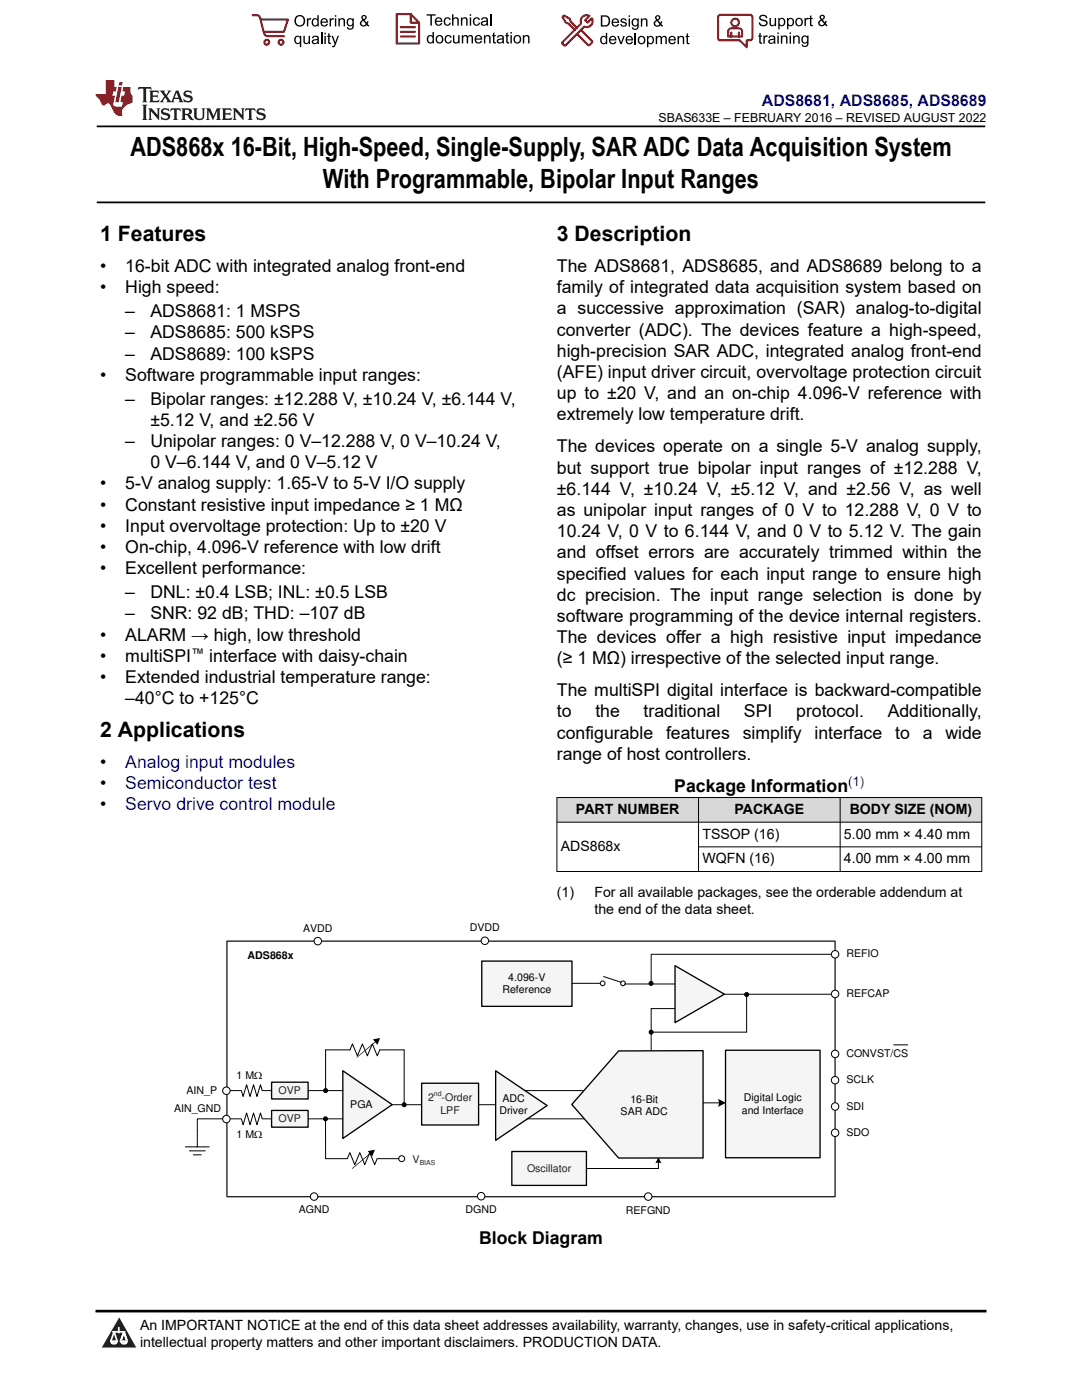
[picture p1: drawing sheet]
<svg xmlns="http://www.w3.org/2000/svg" width="216mm" height="279mm" viewBox="0 0 216 279" stroke-linecap="round" stroke-linejoin="round" font-family="sans-serif">
<defs><g id="words">
<g font-size="5.3">
<text x="26" y="31.2">ADS868x 16-Bit, High-Speed, Single-Supply, SAR ADC Data Acquisition System</text>
<text x="64.5" y="37.5">With Programmable, Bipolar Input Ranges</text>
</g>
<g font-size="4.2">
<text x="20" y="48.1">1 Features</text>
<text x="111.1" y="48.1">3 Description</text>
<text x="20" y="147.1">2 Applications</text>
</g>
<g font-size="3.5">
<text x="20" y="54.3">•</text>
<text x="20" y="58.5">•</text>
<text x="25" y="54.3">16-bit ADC with integrated analog front-end</text>
<text x="25" y="58.5">High speed:</text>
<text x="111.1" y="54.3">The ADS8681, ADS8685, and ADS8689 belong to a</text>
<text x="111.1" y="58.5">family of integrated data acquisition system based on</text>
<text x="25" y="63.3">–</text>
<text x="30" y="63.3">ADS8681: 1 MSPS</text>
<text x="111.1" y="62.8">a successive approximation (SAR) analog-to-digital</text>
<text x="25" y="67.5">–</text>
<text x="25" y="71.7">–</text>
<text x="30" y="67.5">ADS8685: 500 kSPS</text>
<text x="30" y="71.7">ADS8689: 100 kSPS</text>
<text x="111.1" y="67">converter (ADC). The devices feature a high-speed,</text>
<text x="111.1" y="71.2">high-precision SAR ADC, integrated analog front-end</text>
<text x="20" y="76">•</text>
<text x="25" y="76">Software programmable input ranges:</text>
<text x="111.1" y="75.5">(AFE) input driver circuit, overvoltage protection circuit</text>
<text x="25" y="80.7">–</text>
<text x="30" y="80.7">Bipolar ranges: ±12.288 V, ±10.24 V, ±6.144 V,</text>
<text x="111.1" y="79.7">up to ±20 V, and an on-chip 4.096-V reference with</text>
<text x="111.1" y="83.9">extremely low temperature drift.</text>
<text x="25" y="89.2">–</text>
<text x="30" y="85">±5.12 V, and ±2.56 V</text>
<text x="30" y="89.2">Unipolar ranges: 0 V–12.288 V, 0 V–10.24 V,</text>
<text x="30" y="93.4">0 V–6.144 V, and 0 V–5.12 V</text>
<text x="111.1" y="90.3">The devices operate on a single 5-V analog supply,</text>
<text x="111.1" y="94.5">but support true bipolar input ranges of ±12.288 V,</text>
<text x="20" y="97.7">•</text>
<text x="20" y="101.9">•</text>
<text x="25" y="97.7">5-V analog supply: 1.65-V to 5-V I/O supply</text>
<text x="25" y="101.9">Constant resistive input impedance ≥ 1 MΩ</text>
<text x="111.1" y="98.7">±6.144 V, ±10.24 V, ±5.12 V, and ±2.56 V, as well</text>
<text x="20" y="106.1">•</text>
<text x="25" y="106.1">Input overvoltage protection: Up to ±20 V</text>
<text x="111.1" y="107.2">10.24 V, 0 V to 6.144 V, and 0 V to 5.12 V. The gain</text>
<text x="111.1" y="103">as unipolar input ranges of 0 V to 12.288 V, 0 V to</text>
<text x="20" y="110.4">•</text>
<text x="25" y="110.4">On-chip, 4.096-V reference with low drift</text>
<text x="111.1" y="111.4">and offset errors are accurately trimmed within the</text>
<text x="20" y="114.6">•</text>
<text x="25" y="114.6">Excellent performance:</text>
<text x="25" y="119.4">–</text>
<text x="30" y="119.4">DNL: ±0.4 LSB; INL: ±0.5 LSB</text>
<text x="111.1" y="119.9">dc precision. The input range selection is done by</text>
<text x="111.1" y="115.7">specified values for each input range to ensure high</text>
<text x="25" y="123.6">–</text>
<text x="30" y="123.6">SNR: 92 dB; THD: –107 dB</text>
<text x="111.1" y="124.1">software programming of the device internal registers.</text>
<text x="20" y="127.8">•</text>
<text x="25" y="127.8">ALARM → high, low threshold</text>
<text x="111.1" y="128.4">The devices offer a high resistive input impedance</text>
<text x="20" y="132.1">•</text>
<text x="20" y="136.3">•</text>
<text x="25" y="132.1">multiSPI</text>
<text x="25" y="136.3">Extended industrial temperature range:</text>
<text x="41.8" y="132.1">interface with daisy-chain</text>
<text x="111.1" y="132.6">(≥ 1 MΩ) irrespective of the selected input range.</text>
<text x="25" y="140.5">–40°C to +125°C</text>
<text x="111.1" y="143.2">to</text>
<text x="111.1" y="139">The multiSPI digital interface is backward-compatible</text>
<text x="118.8" y="143.2">the</text>
<text x="128.4" y="143.2">traditional</text>
<text x="148.5" y="143.2">SPI</text>
<text x="158.9" y="143.2">protocol.</text>
<text x="177.1" y="143.2">Additionally,</text>
<text x="111.1" y="147.4">configurable</text>
<text x="132.9" y="147.4">features</text>
<text x="148.2" y="147.4">simplify</text>
<text x="162.5" y="147.4">interface</text>
<text x="178.6" y="147.4">to</text>
<text x="184.1" y="147.4">a</text>
<text x="188.6" y="147.4">wide</text>
<text x="20" y="153.2">•</text>
<text x="111.1" y="151.7">range of host controllers.</text>
<text x="20" y="157.5">•</text>
<text x="20" y="161.7">•</text>
<text x="134.5" y="158">Package Information</text>
<text x="95.6" y="248.2">Block Diagram</text>
</g>
<g font-size="3.5" fill="#00f">
<text x="25" y="153.2">Analog input modules</text>
<text x="25" y="157.5">Semiconductor test</text>
<text x="25" y="161.7">Servo drive control module</text>
</g>
<text font-size="3.2" fill="#00f" x="152" y="21.1">ADS8681, ADS8685, ADS8689</text>
<g font-size="2.8">
<text x="114.9" y="162.4">PART NUMBER</text>
<text x="140.2" y="167.4">TSSOP (16)</text>
<text x="146.6" y="162.4">PACKAGE</text>
<text x="168.4" y="167.4">5.00 mm × 4.40 mm</text>
<text x="169.5" y="162.4">BODY SIZE (NOM)</text>
<text x="111.9" y="169.8">ADS868x</text>
<text x="140.2" y="172.3">WQFN (16)</text>
<text x="168.4" y="172.3">4.00 mm × 4.00 mm</text>
<text x="111.1" y="179.1">(1)</text>
<text x="118.6" y="179.1">For all available packages, see the orderable addendum at</text>
<text x="118.6" y="182.5">the end of the data sheet.</text>
<text x="27.9" y="265.5">An IMPORTANT NOTICE at the end of this data sheet addresses availability, warranty, changes, use in safety-critical applications,</text>
<text x="27.9" y="268.9">intellectual property matters and other important disclaimers. PRODUCTION DATA.</text>
</g>
<text font-size="2.6" x="38.1" y="131.2">™</text>
<text font-size="2.6" fill="#00f" x="169.2" y="156.8">(1)</text>
<text font-size="2.5" x="131.4" y="24.3">SBAS633E – FEBRUARY 2016 – REVISED AUGUST 2022</text>
<g font-size="2.1">
<text x="60.5" y="185.9">AVDD</text>
<text x="93.8" y="185.8">DVDD</text>
<text x="49.4" y="191.5">ADS868x</text>
<text x="168.9" y="191.1">REFIO</text>
<text x="101.4" y="195.7">4.096-V</text>
<text x="100.2" y="198.2">Reference</text>
<text x="168.9" y="199">REFCAP</text>
<text x="47.2" y="215.4">1 M:</text>
<text x="168.9" y="211">CONVST/CS</text>
<text x="34.7" y="222">AIN_GND</text>
<text x="37.2" y="218.3">AIN_P</text>
<text x="69.9" y="221.1">PGA</text>
<text x="100.2" y="219.8">ADC</text>
<text x="125.8" y="220.1">16-Bit</text>
<text x="148.4" y="219.7">Digital Logic</text>
<text x="168.9" y="216.2">SCLK</text>
<text x="168.9" y="221.5">SDI</text>
<text x="47.2" y="227.2">1 M:</text>
<text x="99.6" y="222.4">Driver</text>
<text x="123.8" y="222.6">SAR ADC</text>
<text x="148" y="222.2">and Interface</text>
<text x="168.9" y="226.7">SDO</text>
<text x="59.6" y="242.1">AGND</text>
<text x="92.9" y="242.1">DGND</text>
<text x="124.9" y="242.2">REFGND</text>
</g>
<g font-size="2.1" fill="#211f1f">
<text x="55.6" y="218.3">OVP</text>
<text x="85.4" y="219.7">2</text>
<text x="88.1" y="219.7">-Order</text>
<text x="55.6" y="223.9">OVP</text>
<text x="87.9" y="222.3">LPF</text>
<text x="82.3" y="232.2">V</text>
<text x="105.2" y="233.8">Oscillator</text>
</g>
<g font-size="1.4" fill="#211f1f">
<text x="86.6" y="218.7">nd</text>
<text x="83.7" y="232.5">BIAS</text>
</g>
</g></defs>
<path d="M19.3 25.2h177.3M19.3 40.4h177.3" fill="none" stroke="#000" stroke-width=".35"/>
<g fill="#d8d8d8">
<path d="M111.1 159.2h84.8v4.9h-84.8z" fill-rule="evenodd"/>
<path d="M111.2 159.2h28.1v4.8h-28.1z" fill-rule="evenodd"/>
<path d="M139.4 159.2h28.2v4.8h-28.2z" fill-rule="evenodd"/>
<path d="M167.7 159.2h28.1v4.8h-28.1z" fill-rule="evenodd"/>
</g>
<g fill="none" stroke="#000" stroke-width=".2">
<path d="M111.1 159.2h84.9M111.1 159.1v14.9M139.4 159.1v14.9M167.6 159.1v14.9M195.9 159.1v14.9M111.1 164.1h84.9M111.1 173.9h84.9M139.4 169h56.6M120.4 194.9l3.5 1.1M129.9 190.5v5.4M135.4 195.7h1.1M135.9 195.1v1.1"/>
<path d="M135.4 201.3h1.1"/>
<circle cx="120.2" cy="196.2" r=".47"/>
<circle cx="124.3" cy="196.2" r=".47"/>
</g>
<path d="M45.3 187.8h121.3v51h-121.3z" fill="none" stroke="#211f1f" stroke-width=".26"/>
<path d="M102.1 229.8h14.9v6.8h-14.9z" fill-rule="evenodd" fill="#f5f5f5"/>
<path d="M102.1 229.8h14.9v6.8h-14.9z" fill="none" stroke="#000" stroke-width=".26"/>
<g fill="#000">
<path d="M74.4 207.4l1.4-.2-.5 1.3z"/>
<path d="M71.1 211l3.8-3.2 .1 .2-3.8 3.1z" fill-rule="evenodd"/>
</g>
<path d="M68.4 213.7l9.9 6.8-9.9 6.7z" fill="#f5f5f5"/>
<path d="M68.4 213.7l9.9 6.8-9.9 6.7z" fill="none" stroke="#000" stroke-width=".26"/>
<path d="M98.9 213.7l10.3 6.9-10.3 7z" fill="#f5f5f5"/>
<path d="M98.9 213.7l10.3 6.9-10.3 7z" fill="none" stroke="#000" stroke-width=".26"/>
<path d="M45.7 217.7h2.5l.3 1.1 .7-2.3 .7 2.3 .7-2.3 .7 2.3 .7-2.3 .3 1.2h16.1M104.7 217.7h11.9M105.1 223.3h11.5" fill="none" stroke="#000" stroke-width=".2"/>
<path d="M54.2 216h7.3v3.3h-7.3z" fill-rule="evenodd" fill="#f5f5f5"/>
<path d="M54.2 216h7.3v3.3h-7.3z" fill="none" stroke="#000" stroke-width=".26"/>
<circle cx="45.1" cy="217.7" r=".59" fill="#fefefe"/>
<g fill="none" stroke="#000" stroke-width=".2">
<path d="M45.7 223.3h2.5l.3 1.2 .7-2.4 .7 2.4 .7-2.4 .7 2.4 .7-2.4 .3 1.2h16.1"/>
<circle cx="45.1" cy="217.7" r=".59"/>
<circle cx="65" cy="217.7" r=".4"/>
</g>
<circle cx="65" cy="217.7" r=".4" fill="#000"/>
<path d="M54.2 221.6h7.3v3.4h-7.3z" fill-rule="evenodd" fill="#f5f5f5"/>
<path d="M54.2 221.6h7.3v3.4h-7.3z" fill="none" stroke="#000" stroke-width=".26"/>
<circle cx="45.1" cy="223.3" r=".59" fill="#fefefe"/>
<g fill="none" stroke="#000" stroke-width=".2">
<path d="M78.3 220.5h20.6"/>
<circle cx="45.1" cy="223.3" r=".59"/>
<circle cx="65" cy="223.3" r=".4"/>
<circle cx="80.6" cy="220.5" r=".4"/>
</g>
<g fill="#000">
<circle cx="65" cy="223.3" r=".4"/>
<circle cx="80.6" cy="220.5" r=".4"/>
</g>
<path d="M84.1 216.2h11.4v8.3h-11.4z" fill-rule="evenodd" fill="#f5f5f5"/>
<path d="M84.1 216.2h11.4v8.3h-11.4z" fill="none" stroke="#000" stroke-width=".26"/>
<circle cx="80.1" cy="231.2" r=".59" fill="#fefefe"/>
<g fill="none" stroke="#000" stroke-width=".2">
<path d="M65 217.6v-8.1h4.8l.5-1.2 1 2.4 1-2.4 1 2.4 1-2.4 1 2.4 .5-1.2h4.8v11.1M37 228.9h4.8M37.8 229.7h3.2M38.6 230.5h1.6M44.5 223.3h-5.1v5.6M65 223.3v7.9h4.3l.5-1.2 1 2.4 1-2.4 1 2.4 1-2.4 1 2.4 .5-1.2h4.3"/>
<circle cx="80.1" cy="231.2" r=".59"/>
</g>
<g fill="#000">
<path d="M73.4 229.7l1.4-.3-.5 1.4z"/>
<path d="M70.2 233.2l3.8-3.2 .1 .1-3.8 3.2z" fill-rule="evenodd"/>
</g>
<circle cx="45.2" cy="217.7" r=".75" fill="#fefefe"/>
<circle cx="45.2" cy="217.7" r=".75" fill="none" stroke="#000" stroke-width=".2"/>
<circle cx="45.2" cy="223.3" r=".75" fill="#fefefe"/>
<g fill="none" stroke="#000" stroke-width=".2">
<path d="M131.4 231.9v1.3"/>
<circle cx="45.2" cy="223.3" r=".75"/>
</g>
<path d="M131.4 230.9l.6 1.3-.6-.2-.6 .2z" fill-rule="evenodd" fill="#000"/>
<path d="M96.1 191.8h18v9h-18z" fill-rule="evenodd" fill="#f5f5f5"/>
<path d="M96.1 191.8h18v9h-18z" fill="none" stroke="#000" stroke-width=".26"/>
<g fill="none" stroke="#000" stroke-width=".2">
<path d="M124.6 196.4h10.2M141.4 198.4h25.2M149 198.9v7.1h-19.1M129.9 201.3h5M129.9 201.3v9"/>
<circle cx="149" cy="198.5" r=".4"/>
</g>
<circle cx="149" cy="198.5" r=".4" fill="#000"/>
<circle cx="166.6" cy="198.4" r=".75" fill="#fefefe"/>
<circle cx="166.6" cy="198.4" r=".75" fill="none" stroke="#000" stroke-width=".2"/>
<circle cx="166.6" cy="210.3" r=".75" fill="#fefefe"/>
<g fill="none" stroke="#000" stroke-width=".2">
<path d="M117.1 233.2h14.3M140.3 220.1h3.4"/>
<circle cx="129.9" cy="196.3" r=".4"/>
<circle cx="166.6" cy="210.3" r=".75"/>
</g>
<g fill="#000">
<path d="M143.3 219.3l1.6 .8-1.6 .8a1.79 1.79 0 0 0 0-1.6z" fill-rule="evenodd"/>
<circle cx="129.9" cy="196.3" r=".4"/>
</g>
<circle cx="129.3" cy="238.8" r=".75" fill="#fefefe"/>
<circle cx="129.3" cy="238.8" r=".75" fill="none" stroke="#000" stroke-width=".2"/>
<circle cx="96" cy="238.7" r=".75" fill="#fefefe"/>
<circle cx="96" cy="238.7" r=".75" fill="none" stroke="#000" stroke-width=".2"/>
<circle cx="62.7" cy="238.8" r=".75" fill="#fefefe"/>
<circle cx="62.7" cy="238.8" r=".75" fill="none" stroke="#000" stroke-width=".2"/>
<circle cx="96.8" cy="187.8" r=".75" fill="#fefefe"/>
<circle cx="96.8" cy="187.8" r=".75" fill="none" stroke="#000" stroke-width=".2"/>
<circle cx="63.4" cy="187.8" r=".75" fill="#fefefe"/>
<g fill="none" stroke="#000" stroke-width=".2">
<path d="M178.3 208.5h2.8"/>
<circle cx="63.4" cy="187.8" r=".75"/>
</g>
<path d="M134.7 192.7l9.8 5.7-9.8 5.7z" fill="#f5f5f5"/>
<path d="M134.7 192.7l9.8 5.7-9.8 5.7z" fill="none" stroke="#000" stroke-width=".26"/>
<path d="M114.1 196.2h5.6" fill="none" stroke="#000" stroke-width=".2"/>
<path d="M144.8 209.6h18.8v21.5h-18.8z" fill-rule="evenodd" fill="#f5f5f5"/>
<path d="M144.8 209.6h18.8v21.5h-18.8z" fill="none" stroke="#000" stroke-width=".26"/>
<path d="M130 190.5h36.6" fill="none" stroke="#000" stroke-width=".2"/>
<circle cx="166.6" cy="190.5" r=".75" fill="#fefefe"/>
<circle cx="166.6" cy="190.5" r=".75" fill="none" stroke="#000" stroke-width=".2"/>
<circle cx="166.6" cy="215.6" r=".75" fill="#fefefe"/>
<circle cx="166.6" cy="215.6" r=".75" fill="none" stroke="#000" stroke-width=".2"/>
<circle cx="166.6" cy="220.8" r=".75" fill="#fefefe"/>
<circle cx="166.6" cy="220.8" r=".75" fill="none" stroke="#000" stroke-width=".2"/>
<circle cx="166.6" cy="226.1" r=".75" fill="#fefefe"/>
<g fill="none" stroke="#000" stroke-width=".2">
<circle cx="129.9" cy="206" r=".4"/>
<circle cx="166.6" cy="226.1" r=".75"/>
</g>
<circle cx="129.9" cy="206" r=".4" fill="#000"/>
<path d="M123.4 209.7h16.9v21.4h-16.9l-9.3-10.7z" fill-rule="evenodd" fill="#f5f5f5"/>
<path d="M123.4 209.7h16.9v21.4h-16.9l-9.3-10.7z" fill="none" stroke="#000" stroke-width=".26"/>
<path d="M0 0h215.9v23.8h-215.9z" fill-rule="evenodd" fill="#fff"/>
<path d="M27.7 17.4l-.2 .6 .5-.3h.6v.1v2.2l-.2 .4h1l-.2-.4v-2.2v-.1h.5l.5 .3-.1-.6zM29.8 18.1l.2 .4v1.5l-.2 .4h1.9l.1-.6a1.08 1.08 0 0 1-1.3 .2v-.7h.6l.4 .2v-.6l-.4 .2h-.6v-.6l.2-.1a1 1 0 0 1 1 .2l-.1-.5zM31.8 18.1l1 1.1-1 1.2h.9l-.2-.2 .4-.7 .5 .7-.2 .2h1.6l-.2-.2 .1-.4h1l.1 .4-.1 .2h.9l-.2-.3-.8-2h-.5l-1 2.2-.8-1.1 .9-1.1h-.8l.2 .2-.5 .7-.3-.7 .1-.2zM35.2 18.5l.4 1h-.8zM36.8 18.2a.65 .65 0 0 0-.2 .7 .65 .65 0 0 0 .6 .5l.7 .2 .1 .2a.79 .79 0 0 1-.7 .4 .79 .79 0 0 1-.7-.5l.1 .7 .2-.1a.93 .93 0 0 0 1.1 .1 .93 .93 0 0 0 .4-1 1.46 1.46 0 0 0-1.2-.6l-.1-.3a1.09 1.09 0 0 1 1.2 .2l-.2-.6-.1 .1-.6-.2zM28.4 20.9l.2 .4v2.3l-.2 .3h1l-.2-.3v-2.3l.2-.4zM29.6 21.6l.2 .4v1.6l-.2 .3h.8l-.3-.3v-1.4l1.7 1.8v-2l.2-.4h-.8l.2 .2 .1 1.1-1.2-1.3zM32.3 21.8a.65 .65 0 0 0-.2 .7 .65 .65 0 0 0 .7 .4l.6 .2 .1 .2a.79 .79 0 0 1-.7 .4 .79 .79 0 0 1-.7-.5l.1 .7 .2-.1a.93 .93 0 0 0 1.1 .1 .93 .93 0 0 0 .4-.9 1.46 1.46 0 0 0-1.2-.6l-.1-.4a1.09 1.09 0 0 1 1.2 .2l-.2-.6-.1 .1-.6-.1zM34.1 21.6l-.1 .7a.63 .63 0 0 1 .7-.4l.1 1.7-.3 .3h1l-.2-.3v-1.7a.66 .66 0 0 1 .8 .4l-.1-.7zM36.2 21.6l.2 .4v1.6l-.2 .3h.9l-.2-.2v-.7h.5l.1 .2a.79 .79 0 0 0 1.2 .6l-1-.9a.61 .61 0 0 0 .6-.6 .61 .61 0 0 0-.5-.6zM36.9 21.9h.2a.47 .47 0 0 1 .5 .1 .47 .47 0 0 1 .1 .5l-.2 .2h-.6zM38.5 21.6l.2 .2a2.27 2.27 0 0 0 .4 2 1.04 1.04 0 0 0 1.7-.7v-1.3l.2-.2h-.8l.2 .4v1.1a.6 .6 0 0 1-.6 .6 .6 .6 0 0 1-.6-.6v-1.1l.3-.4zM41.1 21.6l.2 .4v1.6l-.2 .3h.7l-.2-.3v-1.5l.9 1.9 .8-1.9v1.5l-.2 .3h1l-.3-.3v-1.6l.3-.4h-.8l-.7 1.5-.7-1.5zM44.3 21.6l.2 .4v1.6l-.2 .3h1.9l.1-.5a1.09 1.09 0 0 1-1.3 .1v-.6h.6l.4 .1v-.6l-.4 .2h-.6v-.6l.2-.1a1.01 1.01 0 0 1 1 .3l-.1-.6zM46.4 21.6l.3 .4v1.6l-.3 .3h.8l-.2-.3v-1.4l1.6 1.8v-2l.2-.4h-.7l.2 .2v1.1l-1.2-1.3zM49 21.6l-.1 .7a.63 .63 0 0 1 .8-.4v1.7l-.3 .3h1l-.2-.3v-1.7a.66 .66 0 0 1 .8 .4l-.1-.7zM51.4 21.8a.65 .65 0 0 0-.2 .7 .65 .65 0 0 0 .6 .4l.6 .2 .2 .2a.79 .79 0 0 1-.8 .4 .79 .79 0 0 1-.6-.5l.1 .7 .2-.1a.93 .93 0 0 0 1 .1 .93 .93 0 0 0 .5-.9 1.46 1.46 0 0 0-1.3-.6l-.1-.4a1.09 1.09 0 0 1 1.3 .2l-.2-.6-.2 .1-.5-.1z" fill="#231f20"/>
<path d="M21.1 16v2.8h-2.1l.1 .3 .9 1a.95 .95 0 0 0 .9 .9 .59 .59 0 0 1 .6-.4 .59 .59 0 0 1 .5 .4l.4 .8a1.59 1.59 0 0 0 2.1 1.3 1.61 1.61 0 0 1 1-2.2l1-.4-.1-1.5a1.59 1.59 0 0 1-.4-1.6h-1.4l-.2 .9h.5l-.1 .8h-.5l-.2 1v.2l.4 .1-.2 .9h-.6a.73 .73 0 0 1-1.1-.7l.3-1.5h-.5l.2-.8h.5l.2-.9h-.5v-1.4zM23.6 17.4l-.6 3h.7l.6-3zM23.8 16.4l-.1 .7h.7l.1-.7z" fill="#ed1c24"/>
<g fill="#000">
<path d="M58.7 4.2a1.15 1.15 0 0 1 2.3 0 1.15 1.15 0 0 1-2.3 0zM59.3 3.5a.89 .89 0 0 0-.2 1.1 .89 .89 0 0 0 1.1 .4 .88 .88 0 0 0 .3-1.3 .88 .88 0 0 0-1.2-.2z" fill-rule="evenodd"/>
<path d="M58.9 7.3l.5-.2 .5 .3v-.3h.2v2.3h-.3v-.8a.74 .74 0 0 1-.9 0 .74 .74 0 0 1-.2-1zM59.1 7.5a.57 .57 0 0 0-.1 .7 .57 .57 0 0 0 .7 .2 .57 .57 0 0 0 .2-.7 .57 .57 0 0 0-.8-.2z" fill-rule="evenodd"/>
<path d="M61.2 3.6h.3v.3l.2-.2 .3-.1 .1 .1-.1 .3a.36 .36 0 0 0-.4 0 .36 .36 0 0 0-.1 .4v.9h-.3z" fill-rule="evenodd"/>
<path d="M60.5 7.1h.3v.9a.41 .41 0 0 0 .4 .6 .41 .41 0 0 0 .4-.6v-.9h.3v1.7h-.3v-.3a.58 .58 0 0 1-.7 .3 .58 .58 0 0 1-.4-.6z" fill-rule="evenodd"/>
<path d="M62.4 3.8l.5-.2 .4 .2v-.8h.3v2.3h-.3v-.2a.75 .75 0 0 1-1-.1 .75 .75 0 0 1 0-1zM62.6 4a.57 .57 0 0 0-.1 .7 .57 .57 0 0 0 .7 .2 .57 .57 0 0 0 .1-.7 .57 .57 0 0 0-.7-.2z" fill-rule="evenodd"/>
<path d="M62.4 7.3a.74 .74 0 0 1 .9-.1 .74 .74 0 0 1 .3 .9l.1 .7h-.3v-.2a.57 .57 0 0 1-.9 .2 .57 .57 0 0 1-.1-.8l.9-.3a.41 .41 0 0 0-.3-.4 .41 .41 0 0 0-.5 .4l-.3-.1zM62.6 8.2a.35 .35 0 0 0 .1 .5 .35 .35 0 0 0 .5-.3l.1-.4z" fill-rule="evenodd"/>
<path d="M64.7 6.5h.3v.3h-.3zM64.7 7.1h.3v1.7h-.3z" fill-rule="evenodd"/>
<path d="M64.2 3.8a.76 .76 0 0 1 .9-.1 .76 .76 0 0 1 .3 .8h-1.2a.47 .47 0 0 0 .4 .6 .47 .47 0 0 0 .5-.4l.3 .1a.82 .82 0 0 1-1.2 .3 .82 .82 0 0 1 0-1.3zM64.4 4l-.2 .3h.9l-.2-.4z" fill-rule="evenodd"/>
<path d="M65.8 3.6h.2v.3l.2-.2 .3-.1 .2 .1-.1 .3a.36 .36 0 0 0-.5 0 .36 .36 0 0 0 0 .4v.9h-.3z" fill-rule="evenodd"/>
<path d="M65.5 6.7l.3-.1v.5h.2v.3h-.2v.9v.2h.2l.1 .3a.41 .41 0 0 1-.5-.1 .41 .41 0 0 1-.1-.4v-.9h-.2v-.3h.2z" fill-rule="evenodd"/>
<path d="M66.1 7.1h.3l.5 1.4 .5-1.4h.2l-.6 1.7a.57 .57 0 0 1-.7 .6v-.3a.37 .37 0 0 0 .5-.3z" fill-rule="evenodd"/>
<path d="M66.8 3h.3v.3h-.3zM66.8 3.6h.3v1.7h-.3z" fill-rule="evenodd"/>
<path d="M67.5 3.6h.3v.3a.58 .58 0 0 1 .7-.3 .58 .58 0 0 1 .3 .7v1h-.2v-1a.4 .4 0 0 0-.5-.5 .4 .4 0 0 0-.3 .6v.9h-.3z" fill-rule="evenodd"/>
<path d="M69.3 3.8l.6-.2 .4 .2v-.2h.3v1.5a.71 .71 0 0 1-.5 .8 .71 .71 0 0 1-.9-.5h.3a.46 .46 0 0 0 .6 .3 .46 .46 0 0 0 .2-.6 .78 .78 0 0 1-1.1-.2 .78 .78 0 0 1 .1-1.1zM69.6 4a.53 .53 0 0 0-.1 .8 .53 .53 0 0 0 .8 0 .54 .54 0 0 0 0-.7 .54 .54 0 0 0-.7-.1z" fill-rule="evenodd"/>
<path d="M72.2 3.1a.53 .53 0 0 1 .9 .1 .53 .53 0 0 1-.4 .8l.5 .5 .1-.3 .2 .1-.2 .5 .4 .3-.2 .2-.3-.3a.71 .71 0 0 1-1.2 .1 .71 .71 0 0 1 .3-1.1l-.2-.5zM72.3 3.5a.3 .3 0 0 0 .6 0 .3 .3 0 0 0-.6 0zM72.3 4.3a.45 .45 0 0 0 0 .7 .45 .45 0 0 0 .7-.2l-.5-.6z" fill-rule="evenodd"/>
<path d="M85.1 2.8h1.8v.3h-.7v2h-.3v-2h-.8z" fill-rule="evenodd"/>
<path d="M85.3 7.2l.6-.2 .4 .2v-.8h.3v2.3h-.3v-.2a.76 .76 0 0 1-1-.1 .76 .76 0 0 1-.1-1zM85.6 7.4a.58 .58 0 0 0-.1 .7 .58 .58 0 0 0 .7 .2 .58 .58 0 0 0 .1-.7 .58 .58 0 0 0-.7-.2z" fill-rule="evenodd"/>
<path d="M87.2 7.2a.81 .81 0 0 1 1.1 .1 .81 .81 0 0 1-.1 1.2 .81 .81 0 0 1-1.2-.2v-.7zM87.3 7.4a.57 .57 0 0 0 0 .8 .57 .57 0 0 0 .8 0 .57 .57 0 0 0 0-.7 .57 .57 0 0 0-.8-.1z" fill-rule="evenodd"/>
<path d="M87 3.7a.77 .77 0 0 1 .9-.2 .77 .77 0 0 1 .4 .9h-1.3a.48 .48 0 0 0 .4 .5 .48 .48 0 0 0 .6-.3h.3a.83 .83 0 0 1-1.3 .4 .83 .83 0 0 1 0-1.3zM87.2 3.8l-.1 .3h.9l-.3-.4z" fill-rule="evenodd"/>
<path d="M88.7 3.7a.7 .7 0 0 1 1.2 .3h-.2a.45 .45 0 0 0-.6-.3 .45 .45 0 0 0-.3 .6 .45 .45 0 0 0 .3 .6 .45 .45 0 0 0 .6-.4l.3 .1a.76 .76 0 0 1-1.1 .5 .76 .76 0 0 1-.3-1.1z" fill-rule="evenodd"/>
<path d="M88.9 7.2a.7 .7 0 0 1 1.2 .3h-.3a.45 .45 0 0 0-.5-.3 .45 .45 0 0 0-.3 .6 .45 .45 0 0 0 .3 .6 .45 .45 0 0 0 .6-.3h.2a.76 .76 0 0 1-1 .5 .76 .76 0 0 1-.3-1.1z" fill-rule="evenodd"/>
<path d="M90.2 2.8h.3v.9a.59 .59 0 0 1 .7-.2 .59 .59 0 0 1 .3 .6v1h-.2v-1a.4 .4 0 0 0-.5-.4 .4 .4 0 0 0-.3 .5v.9h-.3z" fill-rule="evenodd"/>
<path d="M90.4 7h.3v.9a.41 .41 0 0 0 .4 .6 .41 .41 0 0 0 .3-.6v-.9h.3v1.7h-.2v-.3a.58 .58 0 0 1-.7 .3 .58 .58 0 0 1-.4-.7z" fill-rule="evenodd"/>
<path d="M92 3.5h.2v.2a.59 .59 0 0 1 .7-.3 .59 .59 0 0 1 .4 .7v1h-.3v-1a.41 .41 0 0 0-.4-.4 .41 .41 0 0 0-.4 .5v.9h-.2z" fill-rule="evenodd"/>
<path d="M92.1 7h.3v.3a.56 .56 0 0 1 1 0 .54 .54 0 0 1 .6-.3 .54 .54 0 0 1 .4 .5v1.2h-.3v-1.1a.34 .34 0 0 0-.3-.4 .34 .34 0 0 0-.4 .3v1.2h-.3v-1.1a.38 .38 0 0 0-.5-.3 .38 .38 0 0 0-.2 .5v.9h-.3z" fill-rule="evenodd"/>
<path d="M93.7 2.8h.3v.4h-.3zM93.7 3.5h.3v1.6h-.3z" fill-rule="evenodd"/>
<path d="M94.6 3.7a.7 .7 0 0 1 1.2 .3h-.3a.45 .45 0 0 0-.6-.3 .45 .45 0 0 0-.3 .6 .45 .45 0 0 0 .4 .6 .45 .45 0 0 0 .5-.4l.3 .1a.76 .76 0 0 1-1 .5 .76 .76 0 0 1-.4-1.1z" fill-rule="evenodd"/>
<path d="M94.9 7.2a.77 .77 0 0 1 .9-.1 .77 .77 0 0 1 .4 .8h-1.2a.48 .48 0 0 0 .3 .6 .48 .48 0 0 0 .6-.4l.3 .1a.83 .83 0 0 1-1.3 .3 .83 .83 0 0 1 0-1.3zM95.1 7.3l-.1 .4h.9l-.2-.4z" fill-rule="evenodd"/>
<path d="M96.6 7h.2v.3a.59 .59 0 0 1 .7-.3 .59 .59 0 0 1 .4 .7v1h-.3v-1a.41 .41 0 0 0-.4-.5 .41 .41 0 0 0-.4 .6v.9h-.2z" fill-rule="evenodd"/>
<path d="M96.1 3.7a.74 .74 0 0 1 1-.2 .74 .74 0 0 1 .3 .9v.7h-.2l-.1-.2a.59 .59 0 0 1-.8 .3 .59 .59 0 0 1-.2-.8l1-.3a.42 .42 0 0 0-.4-.5 .42 .42 0 0 0-.4 .4l-.3-.1zM96.3 4.5a.36 .36 0 0 0 .2 .5 .36 .36 0 0 0 .5-.2l.1-.5z" fill-rule="evenodd"/>
<path d="M98.4 6.6l.3-.2v.6h.2v.2h-.2v1v.2h.2l.1 .3a.41 .41 0 0 1-.5-.1 .41 .41 0 0 1-.1-.4v-1h-.2v-.2h.2z" fill-rule="evenodd"/>
<path d="M99.3 7.2a.74 .74 0 0 1 1-.2 .74 .74 0 0 1 .2 1l.1 .7h-.3v-.2a.59 .59 0 0 1-.8 .2 .59 .59 0 0 1-.3-.8l1.1-.3a.42 .42 0 0 0-.4-.4 .42 .42 0 0 0-.5 .3h-.2zM99.5 8a.36 .36 0 0 0 .2 .5 .36 .36 0 0 0 .4-.2l.2-.5z" fill-rule="evenodd"/>
<path d="M101 6.6l.3-.2v.6h.3v.2h-.3v1l.1 .2h.2v.3a.41 .41 0 0 1-.4-.1 .41 .41 0 0 1-.2-.4v-1h-.2v-.2h.2z" fill-rule="evenodd"/>
<path d="M101.9 6.4h.2v.3h-.2zM101.9 7h.2v1.7h-.2z" fill-rule="evenodd"/>
<path d="M102.7 7.2a.81 .81 0 0 1 1.1 .1 .81 .81 0 0 1-.1 1.2 .81 .81 0 0 1-1.2-.2v-.7zM102.9 7.4a.57 .57 0 0 0-.1 .8 .57 .57 0 0 0 .9 0 .57 .57 0 0 0-.1-.7 .57 .57 0 0 0-.7-.1z" fill-rule="evenodd"/>
<path d="M104.3 7h.3v.3a.59 .59 0 0 1 .7-.3 .59 .59 0 0 1 .4 .7v1h-.3v-1a.41 .41 0 0 0-.5-.5 .41 .41 0 0 0-.3 .6v.9h-.3z" fill-rule="evenodd"/>
<path d="M119.9 3.1h.8a1.12 1.12 0 0 1 1 1.1 1.12 1.12 0 0 1-1 1.1h-.8zM120.2 3.3v1.7h.5a.86 .86 0 0 0 .8-.8 .86 .86 0 0 0-.8-.9z" fill-rule="evenodd"/>
<path d="M119.9 7.4l.5-.3 .5 .3v-.8h.3v2.2h-.3v-.2a.75 .75 0 0 1-1 0 .75 .75 0 0 1-.1-1zM120.2 7.5a.57 .57 0 0 0-.2 .8 .57 .57 0 0 0 .8 .2 .57 .57 0 0 0 .1-.8 .57 .57 0 0 0-.7-.2z" fill-rule="evenodd"/>
<path d="M121.7 7.4a.76 .76 0 0 1 .9-.2 .76 .76 0 0 1 .4 .9h-1.2a.47 .47 0 0 0 .3 .5 .47 .47 0 0 0 .6-.3h.3a.82 .82 0 0 1-1.3 .4 .82 .82 0 0 1 0-1.3zM121.9 7.5l-.1 .3h.9l-.2-.4z" fill-rule="evenodd"/>
<path d="M122.2 3.9a.76 .76 0 0 1 .9-.2 .76 .76 0 0 1 .4 .9h-1.2a.47 .47 0 0 0 .4 .5 .47 .47 0 0 0 .5-.3h.3a.82 .82 0 0 1-1.2 .4 .82 .82 0 0 1-.1-1.3zM122.5 4l-.2 .3h.9l-.2-.4z" fill-rule="evenodd"/>
<path d="M123.9 3.8a.71 .71 0 0 1 1.1 .3h-.2a.32 .32 0 0 0-.4-.3 .32 .32 0 0 0-.3 .4h.1a.75 .75 0 0 1 .9 .8 .72 .72 0 0 1-.7 .3 .72 .72 0 0 1-.6-.5h.2a.36 .36 0 0 0 .4 .4 .36 .36 0 0 0 .3-.5 .8 .8 0 0 1-.9-.7z" fill-rule="evenodd"/>
<path d="M123.2 7.2h.3l.4 1.3 .5-1.3h.3l-.6 1.6h-.3z" fill-rule="evenodd"/>
<path d="M125.4 3.1h.3v.3h-.3zM125.4 3.7h.3v1.6h-.3z" fill-rule="evenodd"/>
<path d="M125 7.4a.76 .76 0 0 1 .9-.2 .76 .76 0 0 1 .4 .9h-1.2a.47 .47 0 0 0 .4 .5 .47 .47 0 0 0 .5-.3h.3a.82 .82 0 0 1-1.2 .4 .82 .82 0 0 1-.1-1.3zM125.3 7.5l-.2 .3h.9l-.2-.4z" fill-rule="evenodd"/>
<path d="M126.2 3.9l.5-.3 .5 .3v-.2h.3v1.4a.71 .71 0 0 1-.6 .8 .71 .71 0 0 1-.8-.5l.2 .1a.46 .46 0 0 0 .7 .2 .46 .46 0 0 0 .2-.6 .78 .78 0 0 1-1.1-.1 .78 .78 0 0 1 .1-1.1zM126.4 4a.53 .53 0 0 0 0 .8 .53 .53 0 0 0 .7 0 .54 .54 0 0 0 0-.7 .54 .54 0 0 0-.7-.1z" fill-rule="evenodd"/>
<path d="M127.5 7.3a.8 .8 0 0 1 1.1 .2 .8 .8 0 0 1-.1 1.1 .8 .8 0 0 1-1.2-.1v-.8zM127.7 7.5a.56 .56 0 0 0-.1 .9 .56 .56 0 0 0 .8-.1 .56 .56 0 0 0 0-.7 .56 .56 0 0 0-.7-.1z" fill-rule="evenodd"/>
<path d="M127.9 3.7h.2v.2a.58 .58 0 0 1 .7-.2 .58 .58 0 0 1 .4 .6v1h-.3v-1a.4 .4 0 0 0-.4-.4 .4 .4 0 0 0-.3 .5v.9h-.3z" fill-rule="evenodd"/>
<path d="M129.1 7.2h.2v.2a.72 .72 0 0 1 1-.1 .72 .72 0 0 1 .2 1 .64 .64 0 0 1-.5 .5 .64 .64 0 0 1-.6-.2v.8h-.3zM129.5 7.5a.56 .56 0 0 0-.1 .8 .56 .56 0 0 0 .7 .2 .56 .56 0 0 0 .1-.8 .56 .56 0 0 0-.7-.2z" fill-rule="evenodd"/>
<path d="M130.8 7.2h.3v.2a.55 .55 0 0 1 .9 0 .53 .53 0 0 1 .7-.3 .53 .53 0 0 1 .4 .6v1.1h-.3v-1a.34 .34 0 0 0-.3-.4 .34 .34 0 0 0-.4 .3v1.1h-.3v-1a.37 .37 0 0 0-.5-.4 .37 .37 0 0 0-.2 .6v.8h-.3z" fill-rule="evenodd"/>
<path d="M130.9 3.2a.53 .53 0 0 1 .8 .1 .53 .53 0 0 1-.3 .8l.4 .5 .1-.4 .3 .1-.2 .5 .3 .3-.2 .3-.3-.4a.71 .71 0 0 1-1.2 .1 .71 .71 0 0 1 .4-1.1l-.3-.5zM130.9 3.6a.3 .3 0 0 0 .6 0 .3 .3 0 0 0-.6 0zM130.9 4.3a.45 .45 0 0 0 0 .7 .45 .45 0 0 0 .7-.2l-.5-.6z" fill-rule="evenodd"/>
<path d="M133.6 7.4a.76 .76 0 0 1 .9-.2 .76 .76 0 0 1 .4 .9h-1.3a.47 .47 0 0 0 .4 .5 .47 .47 0 0 0 .6-.3h.3a.82 .82 0 0 1-1.3 .4 .82 .82 0 0 1 0-1.3zM133.8 7.5l-.1 .3h.9l-.3-.4z" fill-rule="evenodd"/>
<path d="M135.2 7.2h.3v.2a.58 .58 0 0 1 .7-.2 .58 .58 0 0 1 .3 .6v1h-.3v-1a.4 .4 0 0 0-.4-.4 .4 .4 0 0 0-.3 .5v.9h-.3z" fill-rule="evenodd"/>
<path d="M137 6.8l.3-.2v.6h.2v.2h-.2v1v.2h.2l.1 .2a.41 .41 0 0 1-.5 0 .41 .41 0 0 1-.1-.5v-.9h-.2v-.2h.2z" fill-rule="evenodd"/>
<path d="M151.7 3.1a.88 .88 0 0 1 1.4 .5h-.3a.49 .49 0 0 0-.5-.5 .49 .49 0 0 0-.4 .6v.1a1.06 1.06 0 0 1 1.3 1 .95 .95 0 0 1-1 .4 .95 .95 0 0 1-.8-.7h.3a.58 .58 0 0 0 .6 .5 .58 .58 0 0 0 .5-.6l-.2-.1a.95 .95 0 0 1-1.1-.9z" fill-rule="evenodd"/>
<path d="M151.5 6.7l.3-.2v.6h.3v.2h-.3v1v.2h.3v.2a.41 .41 0 0 1-.5 0 .41 .41 0 0 1-.1-.5v-.9h-.2v-.2h.2z" fill-rule="evenodd"/>
<path d="M152.3 7.1h.3v.2l.1-.2h.4h.1l-.1 .3a.36 .36 0 0 0-.4 0 .36 .36 0 0 0-.1 .5v.8h-.3z" fill-rule="evenodd"/>
<path d="M153.4 7.3a.74 .74 0 0 1 1-.2 .74 .74 0 0 1 .3 .9l.1 .7h-.3l-.1-.2a.57 .57 0 0 1-.8 .3 .57 .57 0 0 1-.1-.9l.9-.2a.41 .41 0 0 0-.4-.4 .41 .41 0 0 0-.4 .3h-.3zM153.7 8.1a.35 .35 0 0 0 .1 .5 .35 .35 0 0 0 .5-.2l.1-.5z" fill-rule="evenodd"/>
<path d="M153.5 3.6h.3v.9a.41 .41 0 0 0 .4 .5 .41 .41 0 0 0 .4-.5v-.9h.3v1.6h-.3v-.2a.58 .58 0 0 1-.7 .2 .58 .58 0 0 1-.4-.6z" fill-rule="evenodd"/>
<path d="M155.1 6.5h.3v.3h-.3zM155.1 7.1h.3v1.6h-.3z" fill-rule="evenodd"/>
<path d="M155.3 3.6h.2v.2a.72 .72 0 0 1 1-.1 .72 .72 0 0 1 .2 1 .64 .64 0 0 1-.5 .5 .64 .64 0 0 1-.6-.2v.8h-.3zM155.7 3.9a.56 .56 0 0 0-.2 .8 .56 .56 0 0 0 .8 .2 .56 .56 0 0 0 .1-.8 .56 .56 0 0 0-.7-.2z" fill-rule="evenodd"/>
<path d="M155.8 7.1h.3v.2a.58 .58 0 0 1 .7-.2 .58 .58 0 0 1 .3 .6v1h-.2v-1a.4 .4 0 0 0-.5-.4 .4 .4 0 0 0-.3 .5v.9h-.3z" fill-rule="evenodd"/>
<path d="M157 3.6h.3v.2a.72 .72 0 0 1 1-.1 .72 .72 0 0 1 .1 1 .64 .64 0 0 1-.4 .5 .64 .64 0 0 1-.7-.2v.8h-.3zM157.4 3.9a.56 .56 0 0 0-.1 .8 .56 .56 0 0 0 .7 .2 .56 .56 0 0 0 .2-.8 .56 .56 0 0 0-.8-.2z" fill-rule="evenodd"/>
<path d="M157.6 6.5h.2v.3h-.2zM157.6 7.1h.2v1.6h-.2z" fill-rule="evenodd"/>
<path d="M158.3 7.1h.2v.2a.58 .58 0 0 1 .7-.2 .58 .58 0 0 1 .4 .6v1h-.3v-1a.4 .4 0 0 0-.4-.4 .4 .4 0 0 0-.4 .5v.9h-.2z" fill-rule="evenodd"/>
<path d="M158.9 3.7a.8 .8 0 0 1 1.2 .2 .8 .8 0 0 1-.2 1.1 .8 .8 0 0 1-1.1-.1l-.1-.8zM159.1 3.9a.56 .56 0 0 0-.1 .9 .56 .56 0 0 0 .9 0 .56 .56 0 0 0-.1-.8 .56 .56 0 0 0-.7-.1z" fill-rule="evenodd"/>
<path d="M160.1 7.3l.5-.2 .5 .2v-.2h.2v1.4a.71 .71 0 0 1-.5 .9 .71 .71 0 0 1-.8-.5h.2a.46 .46 0 0 0 .6 .2 .46 .46 0 0 0 .2-.6 .78 .78 0 0 1-1-.1 .78 .78 0 0 1 .1-1.1zM160.3 7.4a.53 .53 0 0 0-.1 .8 .53 .53 0 0 0 .8 0 .54 .54 0 0 0 0-.7 .54 .54 0 0 0-.7-.1z" fill-rule="evenodd"/>
<path d="M160.5 3.6h.3v.2l.1-.2h.4h.1l-.1 .3a.36 .36 0 0 0-.4 0 .36 .36 0 0 0-.1 .5v.8h-.3z" fill-rule="evenodd"/>
<path d="M161.6 3.2l.3-.2v.6h.3v.2h-.3v1l.1 .2h.2v.2a.41 .41 0 0 1-.4 0 .41 .41 0 0 1-.2-.5v-.9h-.2v-.2h.2z" fill-rule="evenodd"/>
<path d="M163.7 3.1a.53 .53 0 0 1 .8 .1 .53 .53 0 0 1-.3 .8l.4 .5 .1-.3h.3l-.2 .5 .3 .3-.2 .3-.3-.3a.71 .71 0 0 1-1.2 .1 .71 .71 0 0 1 .4-1.2l-.3-.5zM163.8 3.5a.3 .3 0 0 0 .6 0 .3 .3 0 0 0-.6 0zM163.7 4.2a.45 .45 0 0 0 0 .8 .45 .45 0 0 0 .7-.3l-.5-.6z" fill-rule="evenodd"/>
</g>
<path d="M64.2 6.5v2.3M97.9 2.8v2.3M126.8 6.6v2.2" fill="none" stroke="#000" stroke-width=".28"/>
<g fill="none" stroke="#de0000" stroke-width=".42">
<path d="M50.4 3l1.1 .1a1.4 1.4 0 0 1 .6 1.2l.6 2.5a.95 .95 0 0 0 1.2 .4h2.8M52 3.9h5.5l-.8 2.4h-4M79.1 2.8h2.8v1.7h1.7v4.2h-4.5zM80 6.4h2.8M80 5.4h2.8M80 7.3h2.8M82 2.8l1.6 1.7M115.1 5.5l-1.2-1.2-.2-.5-1.2-.7-.3 .3 .7 1.1 .5 .2 1.3 1.3M115.9 6l2.2 2.2v.3l-.5 .5h-.3l-2.2-2.2zM115.9 6l.7-.7a1.19 1.19 0 0 0 1.3-.3 1.19 1.19 0 0 0 .2-1.4l-.8 .9-.5-.5 .8-.8a1.19 1.19 0 0 0-1.3 .1 1.19 1.19 0 0 0-.3 1.4l-3.8 3.7v.3l.3 .3h.3l2.3-2.2M143.3 3.2l.5-.2h5.9l.4 .2v4.4l-.2 .4-.9 .1v1.3l-1.4-1.3h-3.8l-.5-.3zM145.5 5.8l.4-.1h1.6a.61 .61 0 0 1 .6 .6v1h-2.8v-1z"/>
<path d="M145.9 6.5v.8M147.4 6.5v.8"/>
<circle cx="53.2" cy="8.4" r=".49"/>
<circle cx="56.1" cy="8.4" r=".49"/>
<circle cx="146.7" cy="4.5" r=".75"/>
</g>
<path d="M0 261.4h215.9v18h-215.9z" fill-rule="evenodd" fill="#fff"/>
<path d="M23.8 262.9l3.4 6h-6.9z" fill="#231f20"/>
<path d="M22.1 267.7h1.3l-.4 .5h-.3a.55 .55 0 0 1-.6-.5z" fill-rule="evenodd" fill="#fff"/>
<path d="M22.1 267.7h1.3l-.4 .5h-.3a.55 .55 0 0 1-.6-.5z" fill="none" stroke="#231f20" stroke-width=".34"/>
<path d="M22.1 267.7h1.3l-.4 .5h-.5zM22.6 265.8h.1M22.6 265.8h2.3zM23.7 265.9h.1M23.7 264.9v1zM24 267.7h.1" fill="none" stroke="#fff" stroke-width=".34"/>
<path d="M24.7 265.8l-.7 1.9z" fill="#fff"/>
<path d="M24.7 265.8l-.7 1.9z" fill="none" stroke="#fff" stroke-width=".34"/>
<path d="M24.7 265.8l.7 1.9z" fill="#fff"/>
<path d="M24.7 265.8l.7 1.9zM25.3 267.7h.1" fill="none" stroke="#fff" stroke-width=".34"/>
<path d="M22.8 265.8l-.7 1.9z" fill="#fff"/>
<path d="M22.8 265.8l-.7 1.9z" fill="none" stroke="#fff" stroke-width=".34"/>
<path d="M22.8 265.8l.6 1.9z" fill="#fff"/>
<path d="M22.8 265.8l.6 1.9z" fill="none" stroke="#fff" stroke-width=".34"/>
<path d="M24.1 267.7h1.3a.65 .65 0 0 1-.6 .5 .65 .65 0 0 1-.7-.5z" fill-rule="evenodd" fill="#fff"/>
<path d="M24.1 267.7h1.3a.65 .65 0 0 1-.6 .5 .65 .65 0 0 1-.7-.5z" fill="none" stroke="#231f20" stroke-width=".34"/>
<path d="M24 267.7h.1M24.1 267.7h1.3l-.4 .5h-.5z" fill="none" stroke="#fff" stroke-width=".34"/>
<path d="M19 261.7h177.8" fill="none" stroke="#000" stroke-width=".53"/>
<use href="#words"/>
</svg>
